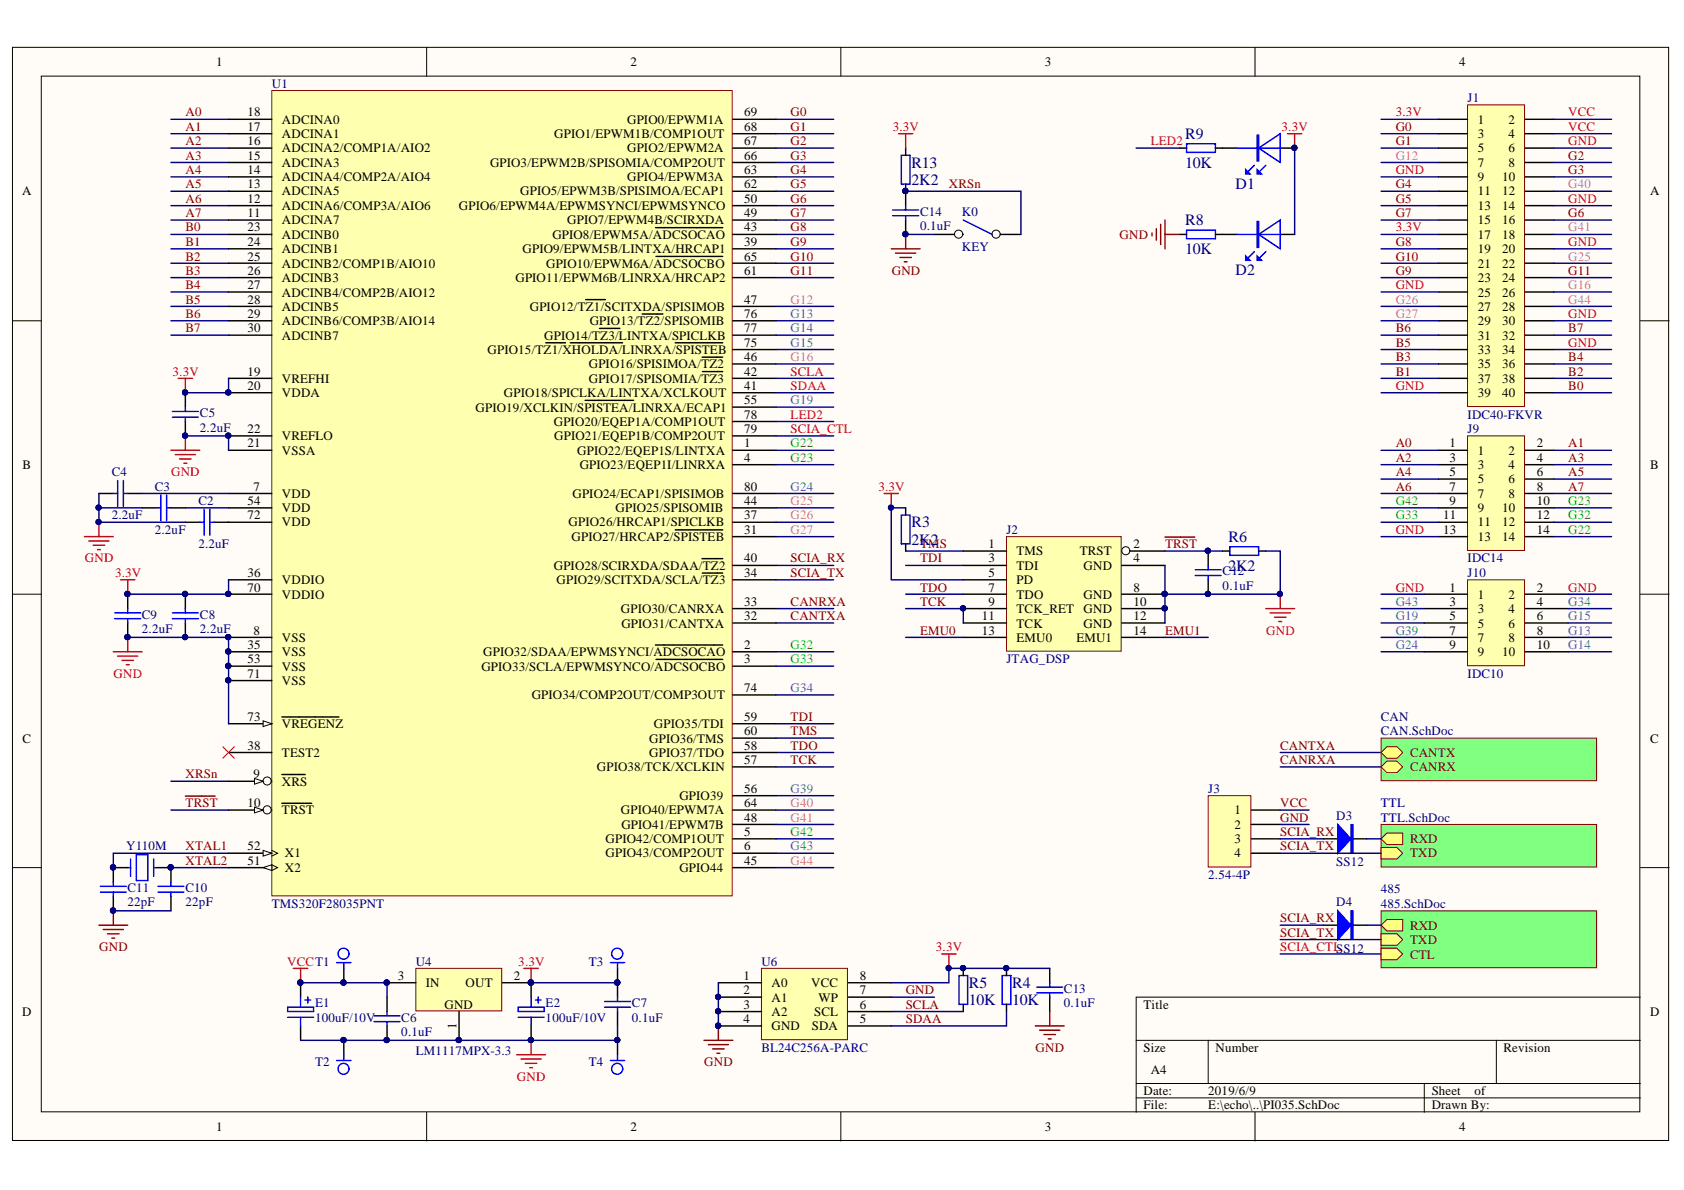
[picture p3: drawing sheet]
<svg xmlns="http://www.w3.org/2000/svg" width="297mm" height="210mm" viewBox="0 0 297 210" stroke-linecap="round" stroke-linejoin="round" font-family="sans-serif">
<defs><g id="words">
<g font-size="2.8" fill="#000080">
<text x="160.8" y="29.6">R13</text>
<text x="209.1" y="24.5">R9</text>
<text x="209.1" y="29.6">10K</text>
<text x="160.8" y="32.6">2K2</text>
<text x="217.9" y="33.4">D1</text>
<text x="209.1" y="39.7">R8</text>
<text x="209.1" y="44.8">10K</text>
<text x="217.9" y="48.6">D2</text>
<text x="160.8" y="93">R3</text>
<text x="216.7" y="95.6">R6</text>
<text x="160.8" y="96.1">2K2</text>
<text x="216.7" y="100.6">2K2</text>
<text x="170.9" y="174.3">R5</text>
<text x="170.9" y="177.4">10K</text>
<text x="178.5" y="174.3">R4</text>
<text x="178.5" y="177.4">10K</text>
</g>
<g font-size="2.3">
<text x="38.1" y="11.7">1</text>
<text x="111.2" y="11.7">2</text>
<text x="184.3" y="11.7">3</text>
<text x="257.4" y="11.7">4</text>
<text x="43.6" y="20.5">18</text>
<text x="43.6" y="23.1">17</text>
<text x="49.7" y="21.8">ADCINA0</text>
<text x="110.6" y="21.8">GPIO0/EPWM1A</text>
<text x="131.3" y="20.5">69</text>
<text x="131.3" y="23.1">68</text>
<text x="260.7" y="21.8">1</text>
<text x="266.1" y="21.8">2</text>
<text x="43.6" y="25.6">16</text>
<text x="43.6" y="28.1">15</text>
<text x="49.7" y="24.3">ADCINA1</text>
<text x="49.7" y="26.9">ADCINA2/COMP1A/AIO2</text>
<text x="49.7" y="29.4">ADCINA3</text>
<text x="86.4" y="29.4">GPIO3/EPWM2B/SPISOMIA/COMP2OUT</text>
<text x="97.8" y="24.3">GPIO1/EPWM1B/COMP1OUT</text>
<text x="110.6" y="26.9">GPIO2/EPWM2A</text>
<text x="131.3" y="25.6">67</text>
<text x="131.3" y="28.1">66</text>
<text x="260.7" y="24.3">3</text>
<text x="260.7" y="26.9">5</text>
<text x="260.7" y="29.4">7</text>
<text x="266.1" y="24.3">4</text>
<text x="266.1" y="26.9">6</text>
<text x="266.1" y="29.4">8</text>
<text x="3.9" y="34.5">A</text>
<text x="43.6" y="30.7">14</text>
<text x="43.6" y="33.2">13</text>
<text x="43.6" y="35.7">12</text>
<text x="49.7" y="31.9">ADCINA4/COMP2A/AIO4</text>
<text x="49.7" y="34.5">ADCINA5</text>
<text x="91.8" y="34.5">GPIO5/EPWM3B/SPISIMOA/ECAP1</text>
<text x="110.6" y="31.9">GPIO4/EPWM3A</text>
<text x="131.3" y="30.7">63</text>
<text x="131.3" y="33.2">62</text>
<text x="131.3" y="35.7">50</text>
<text x="260.7" y="31.9">9</text>
<text x="260.7" y="34.5">11</text>
<text x="265" y="31.9">10</text>
<text x="265" y="34.5">12</text>
<text x="291.1" y="34.5">A</text>
<text x="43.6" y="38.3">11</text>
<text x="43.6" y="40.8">23</text>
<text x="49.7" y="37">ADCINA6/COMP3A/AIO6</text>
<text x="49.7" y="39.5">ADCINA7</text>
<text x="80.9" y="37">GPIO6/EPWM4A/EPWMSYNCI/EPWMSYNCO</text>
<text x="100" y="39.5">GPIO7/EPWM4B/SCIRXDA</text>
<text x="131.3" y="38.3">49</text>
<text x="131.3" y="40.8">43</text>
<text x="260.7" y="37">13</text>
<text x="260.7" y="39.5">15</text>
<text x="265" y="37">14</text>
<text x="265" y="39.5">16</text>
<text x="43.6" y="43.4">24</text>
<text x="43.6" y="46">25</text>
<text x="49.7" y="42.1">ADCINB0</text>
<text x="49.7" y="44.7">ADCINB1</text>
<text x="49.7" y="47.2">ADCINB2/COMP1B/AIO10</text>
<text x="92.2" y="44.7">GPIO9/EPWM5B/LINTXA/HRCAP1</text>
<text x="96.3" y="47.2">GPIO10/EPWM6A/ADCSOCBO</text>
<text x="97.4" y="42.1">GPIO8/EPWM5A/ADCSOCAO</text>
<text x="131.3" y="43.4">39</text>
<text x="131.3" y="46">65</text>
<text x="260.7" y="42.1">17</text>
<text x="260.7" y="44.7">19</text>
<text x="260.7" y="47.2">21</text>
<text x="265" y="42.1">18</text>
<text x="265" y="44.7">20</text>
<text x="265" y="47.2">22</text>
<text x="43.6" y="48.5">26</text>
<text x="43.6" y="51">27</text>
<text x="43.6" y="53.6">28</text>
<text x="49.7" y="49.8">ADCINB3</text>
<text x="49.7" y="52.3">ADCINB4/COMP2B/AIO12</text>
<text x="90.9" y="49.8">GPIO11/EPWM6B/LINRXA/HRCAP2</text>
<text x="131.3" y="48.5">61</text>
<text x="131.3" y="53.6">47</text>
<text x="260.7" y="49.8">23</text>
<text x="260.7" y="52.3">25</text>
<text x="265" y="49.8">24</text>
<text x="265" y="52.3">26</text>
<text x="43.6" y="56.1">29</text>
<text x="43.6" y="58.6">30</text>
<text x="49.7" y="54.8">ADCINB5</text>
<text x="49.7" y="57.4">ADCINB6/COMP3B/AIO14</text>
<text x="49.7" y="59.9">ADCINB7</text>
<text x="93.5" y="54.8">GPIO12/TZ1/SCITXDA/SPISIMOB</text>
<text x="96" y="59.9">GPIO14/TZ3/LINTXA/SPICLKB</text>
<text x="104" y="57.4">GPIO13/TZ2/SPISOMIB</text>
<text x="131.3" y="56.1">76</text>
<text x="131.3" y="58.6">77</text>
<text x="260.7" y="54.8">27</text>
<text x="260.7" y="57.4">29</text>
<text x="260.7" y="59.9">31</text>
<text x="265" y="54.8">28</text>
<text x="265" y="57.4">30</text>
<text x="265" y="59.9">32</text>
<text x="86" y="62.4">GPIO15/TZ1/XHOLDA/LINRXA/SPISTEB</text>
<text x="103.9" y="65">GPIO16/SPISIMOA/TZ2</text>
<text x="131.3" y="61.2">75</text>
<text x="131.3" y="63.7">46</text>
<text x="260.7" y="62.4">33</text>
<text x="260.7" y="65">35</text>
<text x="265" y="62.4">34</text>
<text x="265" y="65">36</text>
<text x="43.6" y="68.8">20</text>
<text x="43.6" y="66.2">19</text>
<text x="49.7" y="70.1">VDDA</text>
<text x="49.7" y="67.5">VREFHI</text>
<text x="88.9" y="70.1">GPIO18/SPICLKA/LINTXA/XCLKOUT</text>
<text x="103.9" y="67.5">GPIO17/SPISOMIA/TZ3</text>
<text x="131.3" y="66.2">42</text>
<text x="131.3" y="71.3">55</text>
<text x="131.3" y="68.8">41</text>
<text x="260.7" y="67.5">37</text>
<text x="260.7" y="70.1">39</text>
<text x="265" y="67.5">38</text>
<text x="265" y="70.1">40</text>
<text x="43.6" y="76.4">22</text>
<text x="49.7" y="77.7">VREFLO</text>
<text x="83.9" y="72.6">GPIO19/XCLKIN/SPISTEA/LINRXA/ECAP1</text>
<text x="97.7" y="75.1">GPIO20/EQEP1A/COMP1OUT</text>
<text x="97.8" y="77.7">GPIO21/EQEP1B/COMP2OUT</text>
<text x="131.3" y="73.9">78</text>
<text x="131.3" y="76.4">79</text>
<text x="4" y="82.7">B</text>
<text x="43.6" y="78.9">21</text>
<text x="49.7" y="80.2">VSSA</text>
<text x="101.8" y="80.2">GPIO22/EQEP1S/LINTXA</text>
<text x="102.2" y="82.7">GPIO23/EQEP1I/LINRXA</text>
<text x="131.3" y="81.5">4</text>
<text x="131.3" y="78.9">1</text>
<text x="255.7" y="78.9">1</text>
<text x="255.7" y="81.5">3</text>
<text x="255.7" y="84">5</text>
<text x="260.7" y="80.2">1</text>
<text x="260.7" y="82.7">3</text>
<text x="266.1" y="80.2">2</text>
<text x="266.1" y="82.7">4</text>
<text x="271.1" y="78.9">2</text>
<text x="271.1" y="81.5">4</text>
<text x="271.1" y="84">6</text>
<text x="291.1" y="82.7">B</text>
<text x="43.6" y="89.1">54</text>
<text x="44.7" y="86.5">7</text>
<text x="49.7" y="87.8">VDD</text>
<text x="101" y="87.8">GPIO24/ECAP1/SPISIMOB</text>
<text x="131.3" y="89.1">44</text>
<text x="131.3" y="86.5">80</text>
<text x="255.7" y="86.5">7</text>
<text x="255.7" y="89.1">9</text>
<text x="260.7" y="85.3">5</text>
<text x="260.7" y="87.8">7</text>
<text x="266.1" y="85.3">6</text>
<text x="266.1" y="87.8">8</text>
<text x="271.1" y="86.5">8</text>
<text x="271.1" y="89.1">10</text>
<text x="43.6" y="91.6">72</text>
<text x="49.7" y="90.3">VDD</text>
<text x="49.7" y="92.9">VDD</text>
<text x="100.3" y="92.9">GPIO26/HRCAP1/SPICLKB</text>
<text x="100.8" y="95.4">GPIO27/HRCAP2/SPISTEB</text>
<text x="108.6" y="90.3">GPIO25/SPISOMIB</text>
<text x="131.3" y="94.1">31</text>
<text x="131.3" y="91.6">37</text>
<text x="254.6" y="91.6">11</text>
<text x="254.6" y="94.1">13</text>
<text x="260.7" y="90.3">9</text>
<text x="260.7" y="92.9">11</text>
<text x="260.7" y="95.4">13</text>
<text x="265" y="90.3">10</text>
<text x="265" y="92.9">12</text>
<text x="265" y="95.4">14</text>
<text x="271.1" y="91.6">12</text>
<text x="271.1" y="94.1">14</text>
<text x="43.6" y="101.7">36</text>
<text x="97.7" y="100.5">GPIO28/SCIRXDA/SDAA/TZ2</text>
<text x="131.3" y="101.7">34</text>
<text x="131.3" y="99.2">40</text>
<text x="174.4" y="96.7">1</text>
<text x="174.4" y="99.2">3</text>
<text x="174.4" y="101.7">5</text>
<text x="179.3" y="97.9">TMS</text>
<text x="179.3" y="100.5">TDI</text>
<text x="190.5" y="97.9">TRST</text>
<text x="191.1" y="100.5">GND</text>
<text x="199.9" y="96.7">2</text>
<text x="199.9" y="99.2">4</text>
<text x="43.6" y="104.4">70</text>
<text x="49.7" y="103">VDDIO</text>
<text x="49.7" y="105.6">VDDIO</text>
<text x="98.2" y="103">GPIO29/SCITXDA/SCLA/TZ3</text>
<text x="131.3" y="106.9">33</text>
<text x="174.4" y="104.4">7</text>
<text x="174.4" y="106.9">9</text>
<text x="179.3" y="103">PD</text>
<text x="179.3" y="105.6">TDO</text>
<text x="191.1" y="105.6">GND</text>
<text x="199.9" y="104.4">8</text>
<text x="199.9" y="106.9">10</text>
<text x="255.7" y="104.4">1</text>
<text x="255.7" y="106.9">3</text>
<text x="260.7" y="105.6">1</text>
<text x="266.1" y="105.6">2</text>
<text x="271.1" y="104.4">2</text>
<text x="271.1" y="106.9">4</text>
<text x="44.7" y="112">8</text>
<text x="49.7" y="113.2">VSS</text>
<text x="109.5" y="108.2">GPIO30/CANRXA</text>
<text x="109.6" y="110.7">GPIO31/CANTXA</text>
<text x="131.3" y="109.4">32</text>
<text x="173.2" y="109.4">11</text>
<text x="173.2" y="112">13</text>
<text x="179.3" y="108.2">TCK_RET</text>
<text x="179.3" y="110.7">TCK</text>
<text x="179.3" y="113.2">EMU0</text>
<text x="189.9" y="113.2">EMU1</text>
<text x="191.1" y="108.2">GND</text>
<text x="191.1" y="110.7">GND</text>
<text x="199.9" y="109.4">12</text>
<text x="199.9" y="112">14</text>
<text x="255.7" y="109.4">5</text>
<text x="255.7" y="112">7</text>
<text x="260.7" y="108.2">3</text>
<text x="260.7" y="110.7">5</text>
<text x="260.7" y="113.2">7</text>
<text x="266.1" y="108.2">4</text>
<text x="266.1" y="110.7">6</text>
<text x="266.1" y="113.2">8</text>
<text x="271.1" y="109.4">6</text>
<text x="271.1" y="112">8</text>
<text x="43.6" y="119.6">71</text>
<text x="43.6" y="114.5">35</text>
<text x="43.6" y="117">53</text>
<text x="49.7" y="115.8">VSS</text>
<text x="49.7" y="118.3">VSS</text>
<text x="84.9" y="118.3">GPIO33/SCLA/EPWMSYNCO/ADCSOCBO</text>
<text x="85.2" y="115.8">GPIO32/SDAA/EPWMSYNCI/ADCSOCAO</text>
<text x="131.3" y="117">3</text>
<text x="131.3" y="114.5">2</text>
<text x="255.7" y="114.5">9</text>
<text x="260.7" y="115.8">9</text>
<text x="265" y="115.8">10</text>
<text x="271.1" y="114.5">10</text>
<text x="49.7" y="120.8">VSS</text>
<text x="93.8" y="123.4">GPIO34/COMP2OUT/COMP3OUT</text>
<text x="131.3" y="122.1">74</text>
<text x="4" y="131">C</text>
<text x="43.6" y="127.2">73</text>
<text x="49.7" y="128.4">VREGENZ</text>
<text x="114.5" y="131">GPIO36/TMS</text>
<text x="115.4" y="128.4">GPIO35/TDI</text>
<text x="131.3" y="127.2">59</text>
<text x="131.3" y="129.7">60</text>
<text x="291.1" y="131">C</text>
<text x="43.6" y="132.2">38</text>
<text x="44.7" y="137.3">9</text>
<text x="49.7" y="133.5">TEST2</text>
<text x="105.3" y="136">GPIO38/TCK/XCLKIN</text>
<text x="114.5" y="133.5">GPIO37/TDO</text>
<text x="131.3" y="132.2">58</text>
<text x="131.3" y="134.8">57</text>
<text x="43.6" y="142.4">10</text>
<text x="49.7" y="143.6">TRST</text>
<text x="49.7" y="138.6">XRS</text>
<text x="109.5" y="143.6">GPIO40/EPWM7A</text>
<text x="119.8" y="141.1">GPIO39</text>
<text x="131.3" y="139.8">56</text>
<text x="131.3" y="142.4">64</text>
<text x="217.8" y="143.6">1</text>
<text x="43.6" y="150">52</text>
<text x="106.8" y="148.7">GPIO42/COMP1OUT</text>
<text x="109.6" y="146.2">GPIO41/EPWM7B</text>
<text x="131.3" y="144.9">48</text>
<text x="131.3" y="147.4">5</text>
<text x="131.3" y="150">6</text>
<text x="217.8" y="146.2">2</text>
<text x="217.8" y="148.7">3</text>
<text x="43.6" y="152.5">51</text>
<text x="50.2" y="153.8">X2</text>
<text x="50.2" y="151.2">X1</text>
<text x="106.8" y="151.2">GPIO43/COMP2OUT</text>
<text x="119.8" y="153.8">GPIO44</text>
<text x="131.3" y="152.5">45</text>
<text x="217.8" y="151.2">4</text>
<text x="70.2" y="172.9">3</text>
<text x="90.7" y="172.9">2</text>
<text x="131.2" y="172.9">1</text>
<text x="151.6" y="172.9">8</text>
<text x="3.9" y="179.2">D</text>
<text x="75.1" y="174.1">IN</text>
<text x="78.4" y="177.9">GND</text>
<text x="82.1" y="174.1">OUT</text>
<text x="131.2" y="175.4">2</text>
<text x="131.2" y="177.9">3</text>
<text x="136.1" y="174.1">A0</text>
<text x="136.1" y="176.7">A1</text>
<text x="136.1" y="179.2">A2</text>
<text x="143.1" y="174.1">VCC</text>
<text x="143.6" y="179.2">SCL</text>
<text x="144.4" y="176.7">WP</text>
<text x="151.6" y="177.9">6</text>
<text x="151.6" y="175.4">7</text>
<text x="201.7" y="177.9">Title</text>
<text x="291.1" y="179.2">D</text>
<text x="80.5" y="181.6" transform="rotate(-90 80.5 181.6)">1</text>
<text x="131.2" y="180.5">4</text>
<text x="136.1" y="181.8">GND</text>
<text x="143.2" y="181.8">SDA</text>
<text x="151.6" y="180.5">5</text>
<text x="201.7" y="185.6">Size</text>
<text x="214.4" y="185.6">Number</text>
<text x="265.2" y="185.6">Revision</text>
<text x="203" y="189.4">A4</text>
<text x="201.7" y="193.2">Date:</text>
<text x="201.7" y="195.7">File:</text>
<text x="213.1" y="193.2">2019/6/9</text>
<text x="213.1" y="195.7">E:\echo\..\PI035.SchDoc</text>
<text x="252.5" y="193.2">Sheet</text>
<text x="252.5" y="195.7">Drawn By:</text>
<text x="260.1" y="193.2">of</text>
<text x="38.1" y="199.5">1</text>
<text x="111.2" y="199.5">2</text>
<text x="184.3" y="199.5">3</text>
<text x="257.4" y="199.5">4</text>
</g>
<g font-size="2.3" fill="#000080">
<text x="48" y="15.5">U1</text>
<text x="258.9" y="18">J1</text>
<text x="162.3" y="38">C14</text>
<text x="162.3" y="40.6">0.1uF</text>
<text x="169.7" y="38">K0</text>
<text x="169.7" y="44.2">KEY</text>
<text x="35.3" y="73.6">C5</text>
<text x="35.3" y="76.1">2.2uF</text>
<text x="258.9" y="73.9">IDC40-FKVR</text>
<text x="258.9" y="76.4">J9</text>
<text x="19.7" y="84">C4</text>
<text x="27.3" y="86.5">C3</text>
<text x="35" y="89.1">C2</text>
<text x="19.7" y="91.6">2.2uF</text>
<text x="27.3" y="94.1">2.2uF</text>
<text x="177.5" y="94.1">J2</text>
<text x="35" y="96.7">2.2uF</text>
<text x="215.7" y="101.5">C12</text>
<text x="258.9" y="99.2">IDC14</text>
<text x="258.9" y="101.7">J10</text>
<text x="215.7" y="104.1">0.1uF</text>
<text x="25" y="109.2">C9</text>
<text x="25" y="111.7">2.2uF</text>
<text x="35.3" y="109.2">C8</text>
<text x="35.3" y="111.7">2.2uF</text>
<text x="177.5" y="117">JTAG_DSP</text>
<text x="258.9" y="119.6">IDC10</text>
<text x="243.6" y="127.2">CAN</text>
<text x="243.6" y="129.7">CAN.SchDoc</text>
<text x="213.1" y="139.8">J3</text>
<text x="243.6" y="142.4">TTL</text>
<text x="22.2" y="150">Y110M</text>
<text x="235.7" y="144.7">D3</text>
<text x="243.6" y="144.9">TTL.SchDoc</text>
<text x="213.1" y="155.1">2.54-4P</text>
<text x="235.7" y="152.8">SS12</text>
<text x="22.5" y="157.3">C11</text>
<text x="22.5" y="159.9">22pF</text>
<text x="32.7" y="157.3">C10</text>
<text x="32.7" y="159.9">22pF</text>
<text x="48" y="160.1">TMS320F28035PNT</text>
<text x="235.7" y="159.9">D4</text>
<text x="243.6" y="157.6">485</text>
<text x="243.6" y="160.1">485.SchDoc</text>
<text x="73.3" y="170.3">U4</text>
<text x="103.9" y="170.3">T3</text>
<text x="134.3" y="170.3">U6</text>
<text x="55.6" y="177.7">E1</text>
<text x="96.2" y="177.7">E2</text>
<text x="111.5" y="177.7">C7</text>
<text x="187.7" y="175.2">C13</text>
<text x="187.7" y="177.7">0.1uF</text>
<text x="55.6" y="180.2">100uF/10V</text>
<text x="70.8" y="180.2">C6</text>
<text x="70.8" y="182.8">0.1uF</text>
<text x="96.2" y="180.2">100uF/10V</text>
<text x="111.5" y="180.2">0.1uF</text>
<text x="134.3" y="185.6">BL24C256A-PARC</text>
<text x="55.6" y="188.1">T2</text>
<text x="73.3" y="186.1">LM1117MPX-3.3</text>
<text x="103.9" y="188.1">T4</text>
</g>
<g font-size="2.3" fill="#800000">
<text x="32.7" y="20.5">A0</text>
<text x="32.7" y="23.1">A1</text>
<text x="139.5" y="20.5">G0</text>
<text x="139.5" y="23.1">G1</text>
<text x="246.2" y="23.1">G0</text>
<text x="32.7" y="25.6">A2</text>
<text x="32.7" y="28.1">A3</text>
<text x="139.5" y="25.6">G2</text>
<text x="139.5" y="28.1">G3</text>
<text x="246.2" y="25.6">G1</text>
<text x="276.6" y="28.1">G2</text>
<text x="32.7" y="30.7">A4</text>
<text x="32.7" y="33.2">A5</text>
<text x="32.7" y="35.7">A6</text>
<text x="139.5" y="30.7">G4</text>
<text x="139.5" y="33.2">G5</text>
<text x="139.5" y="35.7">G6</text>
<text x="167.4" y="33.2">XRSn</text>
<text x="246.2" y="33.2">G4</text>
<text x="246.2" y="35.7">G5</text>
<text x="276.6" y="30.7">G3</text>
<text x="32.7" y="38.3">A7</text>
<text x="32.7" y="40.8">B0</text>
<text x="139.5" y="38.3">G7</text>
<text x="139.5" y="40.8">G8</text>
<text x="246.2" y="38.3">G7</text>
<text x="276.6" y="38.3">G6</text>
<text x="32.7" y="43.4">B1</text>
<text x="32.7" y="46">B2</text>
<text x="139.5" y="43.4">G9</text>
<text x="139.5" y="46">G10</text>
<text x="197.5" y="42.1">GND</text>
<text x="246.2" y="43.4">G8</text>
<text x="246.2" y="46">G10</text>
<text x="32.7" y="48.5">B3</text>
<text x="32.7" y="51">B4</text>
<text x="32.7" y="53.6">B5</text>
<text x="139.5" y="48.5">G11</text>
<text x="157.3" y="48.5">GND</text>
<text x="246.2" y="48.5">G9</text>
<text x="276.6" y="48.5">G11</text>
<text x="32.7" y="58.6">B7</text>
<text x="32.7" y="56.1">B6</text>
<text x="246.2" y="58.6">B6</text>
<text x="276.6" y="58.6">B7</text>
<text x="246.2" y="63.7">B3</text>
<text x="246.2" y="61.2">B5</text>
<text x="276.6" y="63.7">B4</text>
<text x="246.2" y="66.2">B1</text>
<text x="276.6" y="68.8">B0</text>
<text x="276.6" y="66.2">B2</text>
<text x="246.2" y="78.9">A0</text>
<text x="246.2" y="81.5">A2</text>
<text x="246.2" y="84">A4</text>
<text x="276.6" y="78.9">A1</text>
<text x="276.6" y="81.5">A3</text>
<text x="276.6" y="84">A5</text>
<text x="246.2" y="86.5">A6</text>
<text x="276.6" y="86.5">A7</text>
<text x="139.5" y="99.2">SCIA_RX</text>
<text x="139.5" y="101.7">SCIA_TX</text>
<text x="162.3" y="96.7">TMS</text>
<text x="162.3" y="99.2">TDI</text>
<text x="205.5" y="96.7">TRST</text>
<text x="139.5" y="106.9">CANRXA</text>
<text x="162.3" y="106.9">TCK</text>
<text x="162.3" y="104.4">TDO</text>
<text x="139.5" y="109.4">CANTXA</text>
<text x="162.3" y="112">EMU0</text>
<text x="205.5" y="112">EMU1</text>
<text x="139.5" y="129.7">TMS</text>
<text x="139.5" y="127.2">TDI</text>
<text x="32.7" y="137.3">XRSn</text>
<text x="139.5" y="134.8">TCK</text>
<text x="139.5" y="132.2">TDO</text>
<text x="225.8" y="134.8">CANRXA</text>
<text x="225.8" y="132.2">CANTXA</text>
<text x="248.7" y="133.5">CANTX</text>
<text x="248.7" y="136">CANRX</text>
<text x="32.7" y="142.4">TRST</text>
<text x="225.8" y="142.4">VCC</text>
<text x="32.7" y="150">XTAL1</text>
<text x="225.8" y="144.9">GND</text>
<text x="225.8" y="150">SCIA_TX</text>
<text x="225.8" y="147.4">SCIA_RX</text>
<text x="248.7" y="148.7">RXD</text>
<text x="32.7" y="152.5">XTAL2</text>
<text x="248.7" y="151.2">TXD</text>
<text x="17.5" y="167.8">GND</text>
<text x="225.8" y="165.3">SCIA_TX</text>
<text x="225.8" y="162.7">SCIA_RX</text>
<text x="248.7" y="166.5">TXD</text>
<text x="248.7" y="164">RXD</text>
<text x="248.7" y="169.1">CTL</text>
<text x="159.8" y="177.9">SCLA</text>
<text x="159.8" y="175.4">GND</text>
<text x="159.8" y="180.5">SDAA</text>
<text x="182.7" y="185.6">GND</text>
<text x="124.2" y="188.1">GND</text>
</g>
<g font-size="2.3" fill="#f00">
<text x="157.5" y="23.1">3.3V</text>
<text x="226.1" y="23.1">3.3V</text>
<text x="246.2" y="20.5">3.3V</text>
<text x="276.6" y="23.1">VCC</text>
<text x="276.6" y="20.5">VCC</text>
<text x="203" y="25.6">LED2</text>
<text x="276.6" y="25.6">GND</text>
<text x="246.2" y="30.7">GND</text>
<text x="276.6" y="35.7">GND</text>
<text x="246.2" y="40.8">3.3V</text>
<text x="276.6" y="43.4">GND</text>
<text x="246.2" y="51">GND</text>
<text x="276.6" y="56.1">GND</text>
<text x="276.6" y="61.2">GND</text>
<text x="30.4" y="66.2">3.3V</text>
<text x="139.5" y="68.8">SDAA</text>
<text x="139.5" y="66.2">SCLA</text>
<text x="246.2" y="68.8">GND</text>
<text x="139.5" y="73.9">LED2</text>
<text x="139.5" y="76.4">SCIA_CTL</text>
<text x="30.2" y="84">GND</text>
<text x="154.9" y="86.5">3.3V</text>
<text x="246.2" y="94.1">GND</text>
<text x="15" y="99.2">GND</text>
<text x="20.3" y="101.7">3.3V</text>
<text x="246.2" y="104.4">GND</text>
<text x="276.6" y="104.4">GND</text>
<text x="223.4" y="112">GND</text>
<text x="20" y="119.6">GND</text>
<text x="165.1" y="167.8">3.3V</text>
<text x="225.8" y="167.8">SCIA_CTLSS12</text>
<text x="50.7" y="170.3">VCCT1</text>
<text x="91.4" y="170.3">3.3V</text>
<text x="91.2" y="190.6">GND</text>
</g>
<g font-size="2.3" fill="#f0f">
<text x="246.2" y="28.1">G12</text>
<text x="276.6" y="33.2">G40</text>
<text x="276.6" y="40.8">G41</text>
<text x="276.6" y="46">G25</text>
<text x="139.5" y="53.6">G12</text>
<text x="246.2" y="53.6">G26</text>
<text x="276.6" y="51">G16</text>
<text x="276.6" y="53.6">G44</text>
<text x="246.2" y="56.1">G27</text>
<text x="139.5" y="63.7">G16</text>
<text x="139.5" y="89.1">G25</text>
<text x="139.5" y="91.6">G26</text>
<text x="139.5" y="94.1">G27</text>
<text x="139.5" y="142.4">G40</text>
<text x="139.5" y="144.9">G41</text>
<text x="139.5" y="152.5">G44</text>
</g>
<g font-size="2.3" fill="#009cca">
<text x="139.5" y="56.1">G13</text>
<text x="139.5" y="58.6">G14</text>
<text x="139.5" y="61.2">G15</text>
<text x="139.5" y="71.3">G19</text>
<text x="139.5" y="86.5">G24</text>
<text x="246.2" y="106.9">G43</text>
<text x="276.6" y="106.9">G34</text>
<text x="246.2" y="109.4">G19</text>
<text x="246.2" y="112">G39</text>
<text x="276.6" y="109.4">G15</text>
<text x="276.6" y="112">G13</text>
<text x="246.2" y="114.5">G24</text>
<text x="276.6" y="114.5">G14</text>
<text x="139.5" y="122.1">G34</text>
<text x="139.5" y="139.8">G39</text>
<text x="139.5" y="150">G43</text>
</g>
<g font-size="2.3" fill="#00bf00">
<text x="139.5" y="78.9">G22</text>
<text x="139.5" y="81.5">G23</text>
<text x="246.2" y="89.1">G42</text>
<text x="276.6" y="89.1">G23</text>
<text x="246.2" y="91.6">G33</text>
<text x="276.6" y="91.6">G32</text>
<text x="276.6" y="94.1">G22</text>
<text x="139.5" y="114.5">G32</text>
<text x="139.5" y="117">G33</text>
<text x="139.5" y="147.4">G42</text>
</g>
</g></defs>
<g fill="#fffcf8" stroke="#000" stroke-width=".18">
<path d="M2.2 8.4h292.1v192.8h-292.1z"/>
<path d="M7.3 13.4h281.9v182.7h-281.9z"/>
</g>
<g fill="none" stroke="#000" stroke-width=".18">
<path d="M75.3 8.4v5M148.3 8.4v5M221.4 8.4v5M2.2 56.6h5.1M289.3 56.6h5.1M2.2 104.8h5.1M289.3 104.8h5.1M2.2 153h5.1M289.3 153h5.1M289.3 175.9h-88.9v20.3M75.3 196.2v5.1M148.3 196.2v5.1"/>
<path d="M200.4 183.5h88.9M200.4 191.1h88.9M200.4 193.7h88.9M213.1 183.5v7.6M221.4 196.2v5.1M251.2 191.1v5.1M263.9 183.5v7.6"/>
</g>
<path d="M32.7 69.3v2.5M32.7 74.3v2.6M53 173.3v2.6M60.6 170.8v2.5M93.7 173.3v2.6M108.9 170.8v5.1M108.9 178.4v2.6M53 181v2.5M60.6 183.5v2.5M93.7 181v2.5" fill="none" stroke="#000" stroke-width=".25"/>
<g fill="#000080" stroke="#000080" stroke-width=".18">
<circle cx="108.9" cy="173.3" r=".46"/>
<circle cx="32.6" cy="76.8" r=".46"/>
<circle cx="32.6" cy="69.2" r=".46"/>
<circle cx="93.6" cy="173.3" r=".46"/>
<circle cx="60.6" cy="173.3" r=".47"/>
<circle cx="60.6" cy="183.5" r=".46"/>
<circle cx="93.6" cy="183.5" r=".46"/>
<circle cx="53" cy="173.3" r=".46"/>
</g>
<g fill="none" stroke="#00f" stroke-width=".25">
<path d="M30.4 72.6h4.6M30.4 73.6h4.6M32.7 71.8v.8M32.7 73.6v.7M50.7 177.7h4.6v.7h-4.6zM50.7 179.4h4.6M53 175.9v1.8M53 179.4v1.6M53.8 176.4h1M54.3 175.9v1M59.4 169.8h2.5M60.6 169.8v1"/>
<path d="M91.4 177.7h4.6v.7h-4.6zM91.4 179.4h4.6M93.7 175.9v1.8M93.7 179.4v1.6M94.4 176.4h1.1M95 175.9v1M106.6 177.7h4.6M106.6 176.6h4.6M107.7 169.8h2.5M108.9 169.8v1M108.9 175.9v.7M108.9 177.7v.7"/>
<path d="M59.4 187.1h2.5M60.6 186v1.1"/>
<circle cx="60.6" cy="168.2" r=".97"/>
<circle cx="108.9" cy="168.2" r=".97"/>
<circle cx="60.6" cy="188.5" r=".97"/>
</g>
<path d="M51.8 170.8h2.5M53 170.8v2.5M92.4 170.8h2.6M93.7 170.8v2.5M91.1 186h5.1M91.9 186.8h3.6M92.7 187.6h2M93.4 188.3h.5M93.7 183.5v2.5" fill="none" stroke="#f00" stroke-width=".25"/>
<path d="M73.4 170.8h15.1v7.5h-15.1z" fill="#ffffb0" stroke="#800000" stroke-width=".18"/>
<path d="M208 26.1h1.3M214.4 26.1h3.8M225.8 26.1h2.6M22.5 104.8v2.5M22.5 109.9v2.5M68.3 173.3h5.1M81 178.4v5.1M88.6 173.3h5.1M185.2 170.8v2.5M185.2 175.9v2.5" fill="none" stroke="#000" stroke-width=".25"/>
<g fill="#000080" stroke="#000080" stroke-width=".18">
<circle cx="68.2" cy="173.3" r=".47"/>
<circle cx="93.6" cy="173.3" r=".46"/>
<circle cx="80.9" cy="183.5" r=".46"/>
<circle cx="53" cy="173.3" r=".46"/>
<circle cx="60.6" cy="173.3" r=".47"/>
<circle cx="22.5" cy="112.4" r=".46"/>
<circle cx="22.5" cy="104.8" r=".46"/>
<circle cx="228.3" cy="26.1" r=".46"/>
</g>
<path d="M53 173.3h15.3v2.6" fill="none" stroke="#000080" stroke-width=".25"/>
<g fill="none" stroke="#00f" stroke-width=".25">
<path d="M209.3 25.4h5.1v1.5h-5.1zM218.2 26.1h7.6M221.2 29.2l-1 1M221.8 23.8h.2v4.6h-.2zM221.9 23.8v4.6M223.3 29.2l-1 1M20.2 108.1h4.6M20.2 109.1h4.6M22.5 107.3v.8M22.5 109.1v.8M182.9 175.1h4.5M182.9 174.1h4.5"/>
<path d="M185.2 173.3v.8M185.2 175.1v.8"/>
</g>
<path d="M227.1 23.6h2.5M228.4 23.6v2.5" fill="none" stroke="#f00" stroke-width=".25"/>
<path d="M219.7 29.9l.8 .8h-.8z" fill="#00f"/>
<path d="M219.7 29.9l.8 .8h-.8z" fill="none" stroke="#00f" stroke-width=".25"/>
<path d="M221.8 29.9l.7 .8h-.7z" fill="#00f"/>
<g fill="none" stroke="#00f" stroke-width=".25">
<path d="M157.5 38.1h4.5M157.5 37h4.5M159 27.4h1.5v5.1h-1.5zM159.7 36.3v.7M159.7 38.1v.7M221.8 29.9l.7 .8h-.7zM222 26.1l3.8-2.5v5.1zM17.7 157.4h4.6M17.7 156.3h4.6M20 155.6v.7M20 157.4v.7M22.5 153h.5"/>
<path d="M23 151.5v3.1M24.1 150.8h2v4.5h-2zM27.1 151.5v3.1M27.1 153h.5M27.9 157.4h4.5M27.9 156.3h4.5M30.2 155.6v.7M30.2 157.4v.7"/>
</g>
<g fill="#000080" stroke="#000080" stroke-width=".18">
<circle cx="228.3" cy="26.1" r=".46"/>
<circle cx="19.9" cy="153" r=".46"/>
<circle cx="19.9" cy="160.6" r=".46"/>
<circle cx="30.1" cy="153" r=".46"/>
<circle cx="159.7" cy="41.3" r=".46"/>
<circle cx="159.7" cy="33.7" r=".46"/>
<circle cx="22.5" cy="104.8" r=".46"/>
</g>
<g fill="none" stroke="#000080" stroke-width=".25">
<path d="M30.2 26.1h10.1M30.2 21h10.1M30.2 23.6h10.1M30.2 28.7h10.1M30.2 31.2h10.1M30.2 33.7h10.1M30.2 36.3h10.1M30.2 38.8h10.1M136.9 26.1h10.1M136.9 21h10.1M136.9 23.6h10.1M136.9 28.7h10.1"/>
<path d="M136.9 31.2h10.1M136.9 33.7h10.1M136.9 36.3h10.1M136.9 38.8h10.1M200.4 26.1h7.6M30.2 41.4h10.1M30.2 43.9h10.1M30.2 46.4h10.1M30.2 49h10.1M30.2 51.5h10.1M30.2 54h10.1M136.9 41.4h10.1"/>
<path d="M136.9 43.9h10.1M136.9 46.4h10.1M136.9 49h10.1M136.9 99.7h10.1M136.9 102.3h10.1M136.9 107.3h10.1M30.2 137.8h10.1M136.9 127.7h10.1M136.9 130.2h10.1M136.9 132.7h10.1M136.9 135.3h10.1M30.2 153h10.1"/>
<path d="M136.9 140.3h10.1"/>
</g>
<path d="M159.7 26.1v1.3M159.7 32.5v3.8M159.7 38.8v2.6M20 158.1v2.6M22.5 153h-2.5v2.6M27.6 153h2.6v2.6M30.2 158.1v2.6" fill="none" stroke="#000" stroke-width=".25"/>
<path d="M157.2 43.9h5.1M158 44.7h3.5M158.7 45.4h2.1M159.5 46.2h.5M159.7 41.4v2.5M17.4 163.2h5.1M18.2 164h3.6M19 164.7h2M19.7 165.5h.5M20 160.7v2.5" fill="none" stroke="#800000" stroke-width=".25"/>
<path d="M158.5 23.6h2.5M159.7 23.6v2.5M21.3 102.3h2.5M22.5 102.3v2.5" fill="none" stroke="#f00" stroke-width=".25"/>
<path d="M258.9 18.5h10v53.2h-10z" fill="#ffffb0" stroke="#800000" stroke-width=".18"/>
<g fill="none" stroke="#000" stroke-width=".25">
<path d="M253.8 21h5.1M253.8 23.6h5.1M253.8 26.1h5.1M253.8 28.7h5.1M253.8 31.2h5.1M253.8 33.7h5.1M253.8 36.3h5.1M253.8 38.8h5.1M269 21h5.1M269 23.6h5.1M269 26.1h5.1M269 28.7h5.1"/>
<path d="M269 31.2h5.1M269 33.7h5.1M269 36.3h5.1M269 38.8h5.1M253.8 41.4h5.1M253.8 43.9h5.1M253.8 46.4h5.1M253.8 49h5.1M253.8 51.5h5.1M253.8 54h5.1M253.8 56.6h5.1M253.8 59.1h5.1"/>
<path d="M269 41.4h5.1M269 43.9h5.1M269 46.4h5.1M269 49h5.1M269 51.5h5.1M269 54h5.1M269 56.6h5.1M269 59.1h5.1M253.8 61.7h5.1M253.8 64.2h5.1M253.8 66.7h5.1M253.8 69.3h5.1"/>
<path d="M269 61.7h5.1M269 64.2h5.1M269 66.7h5.1M269 69.3h5.1M17.4 87h2.6M22.5 87h2.6M25.1 89.6h2.5M30.2 89.6h2.5M32.7 92.1h2.5M37.8 92.1h2.5M32.7 104.8v2.5M32.7 109.9v2.5"/>
<path d="M68.3 175.9v2.5M68.3 181v2.5"/>
</g>
<g fill="none" stroke="#000080" stroke-width=".25">
<path d="M243.6 21h10.2M243.6 23.6h10.2M243.6 26.1h10.2M243.6 28.7h10.2M243.6 31.2h10.2M243.6 33.7h10.2M243.6 36.3h10.2M243.6 38.8h10.2M274.1 21h10.2M274.1 23.6h10.2M274.1 26.1h10.2M274.1 28.7h10.2"/>
<path d="M274.1 31.2h10.2M274.1 33.7h10.2M274.1 36.3h10.2M274.1 38.8h10.2M243.6 41.4h10.2M243.6 43.9h10.2M243.6 46.4h10.2M243.6 49h10.2M243.6 51.5h10.2M243.6 54h10.2M243.6 56.6h10.2M243.6 59.1h10.2"/>
<path d="M274.1 41.4h10.2M274.1 43.9h10.2M274.1 46.4h10.2M274.1 49h10.2M274.1 51.5h10.2M274.1 54h10.2M274.1 56.6h10.2M274.1 59.1h10.2M243.6 61.7h10.2M243.6 64.2h10.2M243.6 66.7h10.2M243.6 69.3h10.2"/>
<path d="M274.1 61.7h10.2M274.1 64.2h10.2M274.1 66.7h10.2M274.1 69.3h10.2"/>
</g>
<g fill="none" stroke="#00f" stroke-width=".25">
<path d="M20 87h.7M20.7 84.8v4.5M21.8 87h.7M21.8 84.8v4.5M27.6 89.6h.8M28.4 87.3v4.6M29.4 89.6h.8M29.4 87.3v4.6M35.2 92.1h.8M36 89.8v4.6M37 92.1h.8M37 89.8v4.6"/>
<path d="M30.4 109.1h4.6M30.4 108.1h4.6M32.7 107.3v.8M32.7 109.1v.8M66 179.2h4.6M68.3 178.4v.8M66 180.2h4.6M68.3 180.2v.8"/>
</g>
<g fill="#000080" stroke="#000080" stroke-width=".18">
<circle cx="32.6" cy="104.8" r=".46"/>
<circle cx="32.6" cy="112.4" r=".46"/>
<circle cx="68.2" cy="183.5" r=".46"/>
</g>
<path d="M243.6 160.7h38v10h-38z" fill="#80ff80" stroke="#800000" stroke-width=".18"/>
<path d="M243.6 164.7h2.8l1 1-1 1h-2.8z" fill-rule="evenodd" fill="#ffff80"/>
<path d="M243.6 164.7h2.8l1 1-1 1h-2.8z" fill="none" stroke="#800000" stroke-width=".18"/>
<path d="M243.6 163.2l1-1h2.8v2h-2.8z" fill-rule="evenodd" fill="#ffff80"/>
<path d="M243.6 163.2l1-1h2.8v2h-2.8z" fill="none" stroke="#800000" stroke-width=".18"/>
<path d="M243.6 167.3h2.8l1 1-1 1h-2.8z" fill-rule="evenodd" fill="#ffff80"/>
<path d="M243.6 167.3h2.8l1 1-1 1h-2.8z" fill="none" stroke="#800000" stroke-width=".18"/>
<path d="M215.7 41.4h2.5M225.8 41.4h2.6" fill="none" stroke="#000" stroke-width=".25"/>
<path d="M221.8 39.1h.2v4.5h-.2zM221.9 39.1v4.5M218.2 41.4h7.6M221.2 44.4l-1 1M223.3 44.4l-1 1" fill="none" stroke="#00f" stroke-width=".25"/>
<path d="M219.7 45.2l.8 .7h-.8z" fill="#00f"/>
<path d="M219.7 45.2l.8 .7h-.8z" fill="none" stroke="#00f" stroke-width=".25"/>
<path d="M221.8 45.2l.7 .7h-.7z" fill="#00f"/>
<path d="M209.3 40.6h5.1v1.5h-5.1zM221.8 45.2l.7 .7h-.7zM222 41.4l3.8-2.6v5.1z" fill="none" stroke="#00f" stroke-width=".25"/>
<path d="M228.4 26.1v15.3" fill="none" stroke="#000080" stroke-width=".25"/>
<circle cx="228.3" cy="26.1" r=".46" fill="#000080" stroke="#000080" stroke-width=".18"/>
<path d="M175 41.4h5.1M208 41.4h1.3M214.4 41.4h1.3" fill="none" stroke="#000" stroke-width=".25"/>
<path d="M204.7 39.6v3.5M205.5 38.8v5.1M203.2 41.1v.5M204 40.3v2.1M205.5 41.4h2.5" fill="none" stroke="#800000" stroke-width=".25"/>
<circle cx="175.7" cy="41.3" r=".72" fill="#fffcf8" stroke="#000" stroke-width=".18"/>
<path d="M164.8 41.4h5.1" fill="none" stroke="#000" stroke-width=".25"/>
<circle cx="169.1" cy="41.3" r=".72" fill="#fffcf8" stroke="#000" stroke-width=".18"/>
<path d="M169.9 38.8l5.1 2.6" fill="none" stroke="#00f" stroke-width=".25"/>
<path d="M213.1 140.3h7.5v12.6h-7.5z" fill="#ffffb0" stroke="#800000" stroke-width=".18"/>
<path d="M220.7 142.9h5.1M220.7 145.4h5.1M220.7 148h5.1M220.7 150.5h5.1" fill="none" stroke="#000" stroke-width=".25"/>
<path d="M225.8 135.3h17.8M225.8 132.7h17.8" fill="none" stroke="#000080" stroke-width=".25"/>
<path d="M243.6 130.2h38v7.5h-38z" fill="#80ff80" stroke="#800000" stroke-width=".18"/>
<path d="M243.6 132.7l1-1h1.8l1 1-1 1h-1.8z" fill-rule="evenodd" fill="#ffff80"/>
<path d="M243.6 132.7l1-1h1.8l1 1-1 1h-1.8z" fill="none" stroke="#800000" stroke-width=".18"/>
<path d="M243.6 135.3l1-1h1.8l1 1-1 1h-1.8z" fill-rule="evenodd" fill="#ffff80"/>
<path d="M243.6 135.3l1-1h1.8l1 1-1 1h-1.8z" fill="none" stroke="#800000" stroke-width=".18"/>
<path d="M159.7 33.7h20.4v7.7M159.7 41.4h5.1M136.9 109.9h10.1M93.7 173.3h15.2M108.9 181v2.5h-55.9" fill="none" stroke="#000080" stroke-width=".25"/>
<g fill="#000080" stroke="#000080" stroke-width=".18">
<circle cx="159.7" cy="41.3" r=".46"/>
<circle cx="159.7" cy="33.7" r=".46"/>
<circle cx="108.9" cy="173.3" r=".46"/>
<circle cx="93.6" cy="173.3" r=".46"/>
<circle cx="60.6" cy="183.5" r=".46"/>
<circle cx="68.2" cy="183.5" r=".46"/>
<circle cx="80.9" cy="183.5" r=".46"/>
<circle cx="93.6" cy="183.5" r=".46"/>
<circle cx="108.9" cy="183.5" r=".46"/>
</g>
<path d="M47.9 16h81.3v142h-81.3z" fill="#ffffb0" stroke="#800000" stroke-width=".18"/>
<g fill="none" stroke="#000" stroke-width=".25">
<path d="M40.3 21h7.6M40.3 23.6h7.6M40.3 26.1h7.6M40.3 28.7h7.6M40.3 31.2h7.6M40.3 33.7h7.6M40.3 36.3h7.6M40.3 38.8h7.6M129.3 21h7.6M129.3 23.6h7.6M129.3 26.1h7.6M129.3 28.7h7.6"/>
<path d="M129.3 31.2h7.6M129.3 33.7h7.6M129.3 36.3h7.6M129.3 38.8h7.6M40.3 41.4h7.6M40.3 43.9h7.6M40.3 46.4h7.6M40.3 49h7.6M40.3 51.5h7.6M40.3 54h7.6M40.3 56.6h7.6M40.3 59.1h7.6"/>
<path d="M103.3 52.8h1.3M104.7 52.8h2.1M105.8 57.9h1.2M107.1 57.9h2.2M113.3 55.4h1.2M114.6 55.4h2.3M115.6 40.2h3.1M115.7 45.2h3.1M118.8 40.2h1.3M118.8 45.2h1.4M120.2 40.2h1.1M120.3 45.2h1.1"/>
<path d="M121.4 40.2h1.5M121.5 45.2h1.5M123 40.2h1.3M123.1 45.2h1.3M124.4 40.2h3.1M124.5 45.2h1.4M126 45.2h1.5M129.3 41.4h7.6M129.3 43.9h7.6M129.3 46.4h7.6M129.3 49h7.6M129.3 54h7.6"/>
<path d="M129.3 56.6h7.6M129.3 59.1h7.6M40.3 79.4h7.6M40.3 69.3h7.6M96.3 60.5h1.2M97.6 60.5h2.2M100.6 60.5h3.1M103.2 70.6h1.1M103.8 60.5h1.5M104.4 70.6h1.2M105.4 60.5h1.2M105.6 70.6h.6"/>
<path d="M106.3 70.6h1.1M106.7 60.5h1.5M107.5 70.6h1.3M108.3 60.5h1.5M108.9 70.6h1.3M110.2 70.6h1.5M119.1 60.5h1.1M120.3 60.5h1.2M121.6 60.5h.5M122.2 60.5h1.1M123.4 60.5h1.3M123.8 63h1.3"/>
<path d="M123.9 65.5h1.3M124.8 60.5h1.3M125.2 63h2.3M125.3 65.5h2.2M126.1 60.5h1.4M129.3 79.4h7.6M129.3 61.7h7.6M129.3 64.2h7.6M129.3 66.7h7.6M129.3 69.3h7.6M129.3 74.3h7.6M129.3 76.9h7.6"/>
<path d="M129.3 71.8h7.6M119.1 93.5h1.1M120.3 93.5h1.2M121.6 93.5h.5M122.2 93.5h1.1M123.4 93.5h1.3M124.8 93.5h1.3M126.1 93.5h1.4M129.3 94.7h7.6M129.3 92.1h7.6M129.3 89.6h7.6M129.3 87h7.6"/>
<path d="M129.3 82h7.6M40.3 112.4h7.6M40.3 115h7.6M40.3 117.5h7.6M115.6 113.8h3.1M115.7 116.3h3.1M118.7 113.8h1.4M118.8 116.3h1.4M120.2 113.8h1.1M120.3 116.3h1.1M121.4 113.8h1.5M121.5 116.3h1.5"/>
<path d="M123 113.8h1.3M123.1 116.3h1.3M124.4 113.8h3.1M124.5 116.3h1.4M126 116.3h1.5M129.3 115h7.6M129.3 117.5h7.6M40.3 120h7.6M129.3 132.7h7.6M129.3 127.7h7.6M129.3 130.2h7.6M129.3 135.3h7.6"/>
<path d="M40.3 142.9h7.6"/>
</g>
<g fill="#000080" stroke="#000080" stroke-width=".18">
<circle cx="40.3" cy="112.4" r=".46"/>
<circle cx="40.3" cy="120" r=".46"/>
<circle cx="40.3" cy="114.9" r=".46"/>
<circle cx="40.3" cy="69.2" r=".46"/>
<circle cx="40.3" cy="117.5" r=".47"/>
</g>
<circle cx="47.1" cy="142.9" r=".72" fill="#fffcf8" stroke="#000" stroke-width=".18"/>
<path d="M44.9 142.4l1.5 .5-1.5 .5z" fill="#fffcf8"/>
<path d="M44.9 142.4l1.5 .5-1.5 .5zM47.9 152.5l1.1 .5-1.1 .5" fill="none" stroke="#000" stroke-width=".18"/>
<path d="M40.3 153h7.6M49.7 141.7h1.3M51.1 141.7h2.5M53.7 141.7h1.3" fill="none" stroke="#000" stroke-width=".25"/>
<path d="M46.4 153l1.5-.5v1z" fill="#fffcf8"/>
<path d="M46.4 153l1.5-.5v1zM47.9 150l1.1 .5-1.1 .5" fill="none" stroke="#000" stroke-width=".18"/>
<path d="M40.3 150.5h7.6" fill="none" stroke="#000" stroke-width=".25"/>
<path d="M46.4 150l1.5 .5-1.5 .5z" fill="#fffcf8"/>
<path d="M46.4 150l1.5 .5-1.5 .5z" fill="none" stroke="#000" stroke-width=".18"/>
<path d="M40.3 137.8h7.6" fill="none" stroke="#000" stroke-width=".25"/>
<circle cx="47.1" cy="137.8" r=".71" fill="#fffcf8" stroke="#000" stroke-width=".18"/>
<path d="M44.9 137.3l1.5 .5-1.5 .5z" fill="#fffcf8"/>
<path d="M44.9 137.3l1.5 .5-1.5 .5z" fill="none" stroke="#000" stroke-width=".18"/>
<g fill="none" stroke="#000" stroke-width=".25">
<path d="M40.3 76.9h7.6M40.3 66.7h7.6M40.3 87h7.6M40.3 89.6h7.6M40.3 92.1h7.6M123.8 98.5h1.3M125.2 98.5h2.3M129.3 99.7h7.6M40.3 102.3h7.6M40.3 104.8h7.6M123.9 101.1h1.3M125.2 101.1h2.3"/>
<path d="M129.3 102.3h7.6M129.3 109.9h7.6M129.3 107.3h7.6M40.3 127.7h7.6M49.7 136.6h4.1M129.3 122.6h7.6M129.3 140.3h7.6M129.3 142.9h7.6M129.3 145.4h7.6M129.3 148h7.6M129.3 150.5h7.6M129.3 153h7.6"/>
</g>
<g fill="#000080" stroke="#000080" stroke-width=".18">
<circle cx="40.3" cy="76.8" r=".46"/>
<circle cx="40.3" cy="104.8" r=".46"/>
</g>
<path d="M46.4 127.1l1.5 .6-1.5 .5z" fill="#fffcf8"/>
<path d="M46.4 127.1l1.5 .6-1.5 .5z" fill="none" stroke="#000" stroke-width=".18"/>
<path d="M40.3 132.7h7.6M49.7 126.5h1.5M51.3 126.5h2.7M54.1 126.5h2.7M56.9 126.5h1.5M58.5 126.5h1.3" fill="none" stroke="#000" stroke-width=".25"/>
<g fill="#000080" stroke="#000080" stroke-width=".18">
<circle cx="40.3" cy="112.4" r=".46"/>
<circle cx="40.3" cy="120" r=".46"/>
<circle cx="40.3" cy="114.9" r=".46"/>
<circle cx="40.3" cy="69.2" r=".46"/>
<circle cx="40.3" cy="117.5" r=".47"/>
<circle cx="40.3" cy="76.8" r=".46"/>
<circle cx="40.3" cy="104.8" r=".46"/>
<circle cx="22.5" cy="112.4" r=".46"/>
</g>
<path d="M20 115h5.1M20.7 115.7h3.6M21.5 116.5h2M22.3 117.2h.5M22.5 112.4v2.6" fill="none" stroke="#f00" stroke-width=".25"/>
<g fill="none" stroke="#000080" stroke-width=".25">
<path d="M30.2 56.6h10.1M30.2 59.1h10.1M136.9 56.6h10.1M136.9 59.1h10.1M136.9 54h10.1M136.9 61.7h10.1M136.9 64.2h10.1M136.9 66.7h10.1M136.9 69.3h10.1M136.9 71.8h10.1M136.9 74.3h10.1M136.9 76.9h10.1"/>
<path d="M136.9 79.4h10.1M136.9 82h10.1M136.9 87h10.1M136.9 89.6h10.1M136.9 92.1h10.1M136.9 94.7h10.1M136.9 115h10.1M136.9 117.5h10.1M136.9 122.6h10.1M30.2 142.9h10.1M136.9 142.9h10.1M136.9 153h10.1"/>
<path d="M136.9 145.4h10.1M136.9 148h10.1M136.9 150.5h10.1"/>
</g>
<path d="M32.7 140.4h1.3M34 140.4h2.6M36.7 140.4h1.3" fill="none" stroke="#800000" stroke-width=".25"/>
<path d="M39.3 131.7l2 2M41.3 131.7l-2 2" fill="none" stroke="#f00" stroke-width=".18"/>
<path d="M258.9 76.9h10v20.2h-10z" fill="#ffffb0" stroke="#800000" stroke-width=".18"/>
<g fill="none" stroke="#000" stroke-width=".25">
<path d="M253.8 79.4h5.1M269 79.4h5.1M253.8 82h5.1M253.8 84.5h5.1M253.8 87h5.1M253.8 89.6h5.1M253.8 92.1h5.1M253.8 94.7h5.1M269 82h5.1M269 84.5h5.1M269 87h5.1M269 89.6h5.1"/>
<path d="M269 92.1h5.1M269 94.7h5.1"/>
</g>
<g fill="none" stroke="#000080" stroke-width=".25">
<path d="M32.7 76.9h7.6v2.5M40.3 66.7v2.6h-7.6M243.6 79.4h10.2M274.1 79.4h10.2M243.6 82h10.2M243.6 84.5h10.2M243.6 87h10.2M243.6 89.6h10.2M243.6 92.1h10.2M243.6 94.7h10.2M274.1 82h10.2M274.1 84.5h10.2"/>
<path d="M274.1 87h10.2M274.1 89.6h10.2M274.1 92.1h10.2M274.1 94.7h10.2M40.3 102.3v2.5h-17.8"/>
</g>
<g fill="#000080" stroke="#000080" stroke-width=".18">
<circle cx="40.3" cy="104.8" r=".46"/>
<circle cx="32.6" cy="104.8" r=".46"/>
<circle cx="22.5" cy="104.8" r=".46"/>
<circle cx="40.3" cy="69.2" r=".46"/>
<circle cx="32.6" cy="69.2" r=".46"/>
<circle cx="32.6" cy="76.8" r=".46"/>
<circle cx="40.3" cy="76.8" r=".46"/>
<circle cx="126.7" cy="180.9" r=".46"/>
</g>
<path d="M30.2 79.4h5M31.4 66.7h2.6M32.7 66.7v2.6M32.7 76.9v2.5M30.9 80.2h3.6M31.7 80.9h2M32.4 81.7h.5" fill="none" stroke="#f00" stroke-width=".25"/>
<path d="M124.2 183.5h5.1M124.9 184.3h3.6M125.7 185h2M126.5 185.8h.5M126.7 181v2.5" fill="none" stroke="#800000" stroke-width=".25"/>
<path d="M134.3 170.8h15.2v12.6h-15.2z" fill="#ffffb0" stroke="#800000" stroke-width=".18"/>
<path d="M126.7 173.3h7.6M126.7 175.9h7.6M126.7 178.4h7.6M149.6 173.3h7.6M149.6 175.9h7.6M149.6 178.4h7.6M169.9 170.8v1.3M169.9 177.2v1.2M177.5 170.8v1.3M177.5 177.2v1.2M126.7 181h7.6M149.6 181h7.6" fill="none" stroke="#000" stroke-width=".25"/>
<g fill="#000080" stroke="#000080" stroke-width=".18">
<circle cx="126.7" cy="175.8" r=".46"/>
<circle cx="126.7" cy="178.4" r=".46"/>
<circle cx="126.7" cy="180.9" r=".46"/>
<circle cx="167.3" cy="170.8" r=".46"/>
<circle cx="177.5" cy="170.8" r=".46"/>
<circle cx="169.9" cy="170.8" r=".46"/>
<circle cx="40.3" cy="120" r=".46"/>
<circle cx="40.3" cy="117.5" r=".47"/>
<circle cx="40.3" cy="114.9" r=".46"/>
<circle cx="40.3" cy="112.4" r=".46"/>
<circle cx="32.6" cy="112.4" r=".46"/>
<circle cx="22.5" cy="112.4" r=".46"/>
</g>
<path d="M166.1 168.3h2.5M167.4 168.3v2.5" fill="none" stroke="#f00" stroke-width=".25"/>
<path d="M22.5 112.4h17.8v15.3M126.7 173.3v7.7M157.2 175.9h7.6M157.2 178.4h12.7M177.5 178.4v2.6h-20.3" fill="none" stroke="#000080" stroke-width=".25"/>
<path d="M169.2 172.1h1.5v5.1h-1.5zM176.8 172.1h1.5v5.1h-1.5z" fill="none" stroke="#00f" stroke-width=".25"/>
<path d="M177.5 94.7h20.3v20.2h-20.3z" fill="#ffffb0" stroke="#800000" stroke-width=".18"/>
<path d="M169.9 97.2h7.6M197.9 97.2h7.6" fill="none" stroke="#000" stroke-width=".25"/>
<circle cx="198.6" cy="97.1" r=".71" fill="#fffcf8" stroke="#000" stroke-width=".18"/>
<g fill="none" stroke="#000" stroke-width=".25">
<path d="M159.7 89.6v1.2M159.7 95.9v1.3M169.9 99.7h7.6M197.9 99.7h7.6M213.1 97.2v2.5M215.7 97.2h1.2M222 97.2h1.3M169.9 102.3h7.6M169.9 104.8h7.6M169.9 107.3h7.6M169.9 109.9h7.6M169.9 112.4h7.6"/>
<path d="M197.9 104.8h7.6M197.9 107.3h7.6M197.9 109.9h7.6M197.9 112.4h7.6M213.1 102.3v2.5"/>
</g>
<g fill="#000080" stroke="#000080" stroke-width=".18">
<circle cx="205.4" cy="104.8" r=".46"/>
<circle cx="169.9" cy="107.3" r=".46"/>
<circle cx="205.4" cy="107.3" r=".46"/>
<circle cx="225.8" cy="104.8" r=".46"/>
<circle cx="213.1" cy="97.1" r=".46"/>
<circle cx="213.1" cy="104.8" r=".46"/>
<circle cx="157.2" cy="89.5" r=".46"/>
<circle cx="17.4" cy="92.1" r=".46"/>
<circle cx="17.4" cy="89.5" r=".46"/>
<circle cx="19.9" cy="160.6" r=".46"/>
<circle cx="19.9" cy="153" r=".46"/>
<circle cx="167.3" cy="170.8" r=".46"/>
<circle cx="169.9" cy="170.8" r=".46"/>
<circle cx="177.5" cy="170.8" r=".46"/>
</g>
<g fill="none" stroke="#000080" stroke-width=".25">
<path d="M17.4 87v5.1h15.3M17.4 89.6h7.7M25.1 87h15.2M32.7 89.6h7.6M159.7 89.6h-2.5v12.7h12.7M159.7 97.2h10.2M159.7 99.7h10.2M205.5 99.7v10.2M205.5 97.2h10.2M223.3 97.2h2.5v7.6h-20.3M159.7 107.3h10.2v2.6M159.7 104.8h10.2"/>
<path d="M159.7 112.4h10.2M205.5 112.4h7.6M40.3 150.5h-20.3v2.5M20 160.7h10.2M185.2 170.8h-17.8v2.5h-10.2"/>
</g>
<path d="M14.9 94.7h5.1M15.7 95.4h3.5M16.4 96.2h2.1M17.2 96.9h.5M17.4 92.1v2.6M155.9 87h2.6M157.2 87v2.6M223.3 107.3h5.1M224 108.1h3.6M224.8 108.9h2M225.6 109.6h.5M225.8 104.8v2.5" fill="none" stroke="#f00" stroke-width=".25"/>
<path d="M159 90.8h1.5v5.1h-1.5zM213.1 99.7v.8M216.9 96.4h5.1v1.6h-5.1zM210.8 101.5h4.6M210.8 100.5h4.6M213.1 101.5v.8" fill="none" stroke="#00f" stroke-width=".25"/>
<path d="M205.5 94.7h1.3M206.8 94.7h2.6M209.5 94.7h1.2M185.2 178.4v2.6M182.6 181h5.1M183.4 181.7h3.5M184.1 182.5h2.1M184.9 183.2h.5" fill="none" stroke="#800000" stroke-width=".25"/>
<path d="M258.9 102.3h10v15.1h-10z" fill="#ffffb0" stroke="#800000" stroke-width=".18"/>
<g fill="none" stroke="#000" stroke-width=".25">
<path d="M251.2 104.8h7.7M251.2 107.3h7.7M251.2 109.9h7.7M251.2 115h7.7M251.2 112.4h7.7M269 104.8h7.6M269 107.3h7.6M269 109.9h7.6M269 115h7.6M269 112.4h7.6M233.4 163.2h2.6M238.5 163.2h2.6"/>
<path d="M108.9 183.5v2.5"/>
</g>
<path d="M243.6 104.8h7.6M243.6 107.3h7.6M243.6 109.9h7.6M243.6 112.4h7.6M243.6 115h7.6M276.6 104.8h7.7M276.6 107.3h7.7M276.6 109.9h7.7M276.6 112.4h7.7M276.6 115h7.7" fill="none" stroke="#000080" stroke-width=".25"/>
<circle cx="108.9" cy="183.5" r=".46" fill="#000080" stroke="#000080" stroke-width=".18"/>
<g fill="none" stroke="#00f" stroke-width=".25">
<path d="M107.7 187.1h2.5M108.9 186v1.1"/>
<circle cx="108.9" cy="188.5" r=".97"/>
</g>
<path d="M236 160.7l2.3 2.5-2.3 2.5z" fill="#00f"/>
<path d="M236 160.7l2.3 2.5-2.3 2.5z" fill="none" stroke="#00f" stroke-width=".25"/>
<path d="M238.3 160.7h.4v5h-.4z" fill="#00f" stroke="#00f" stroke-width=".18"/>
<path d="M225.8 168.3h17.8" fill="none" stroke="#000080" stroke-width=".25"/>
<path d="M233.4 148h2.6M238.5 148h2.6" fill="none" stroke="#000" stroke-width=".25"/>
<path d="M236 145.4l2.3 2.6-2.3 2.5z" fill="#00f"/>
<path d="M236 145.4l2.3 2.6-2.3 2.5z" fill="none" stroke="#00f" stroke-width=".25"/>
<path d="M238.3 145.4h.4v5h-.4z" fill="#00f" stroke="#00f" stroke-width=".18"/>
<path d="M243.6 145.4h38v7.5h-38z" fill="#80ff80" stroke="#800000" stroke-width=".18"/>
<path d="M243.6 149.5h2.8l1 1-1 1h-2.8z" fill-rule="evenodd" fill="#ffff80"/>
<path d="M243.6 149.5h2.8l1 1-1 1h-2.8z" fill="none" stroke="#800000" stroke-width=".18"/>
<path d="M243.6 148l1-1.1h2.8v2.1h-2.8z" fill-rule="evenodd" fill="#ffff80"/>
<path d="M243.6 148l1-1.1h2.8v2.1h-2.8z" fill="none" stroke="#800000" stroke-width=".18"/>
<path d="M225.8 148h7.6M225.8 142.9h5.1M225.8 145.4h5.1M225.8 150.5h17.8M241.1 148h2.5M225.8 165.7h17.8M225.8 163.2h7.6M241.1 163.2h2.5" fill="none" stroke="#000080" stroke-width=".25"/>
<use href="#words"/>
</svg>
